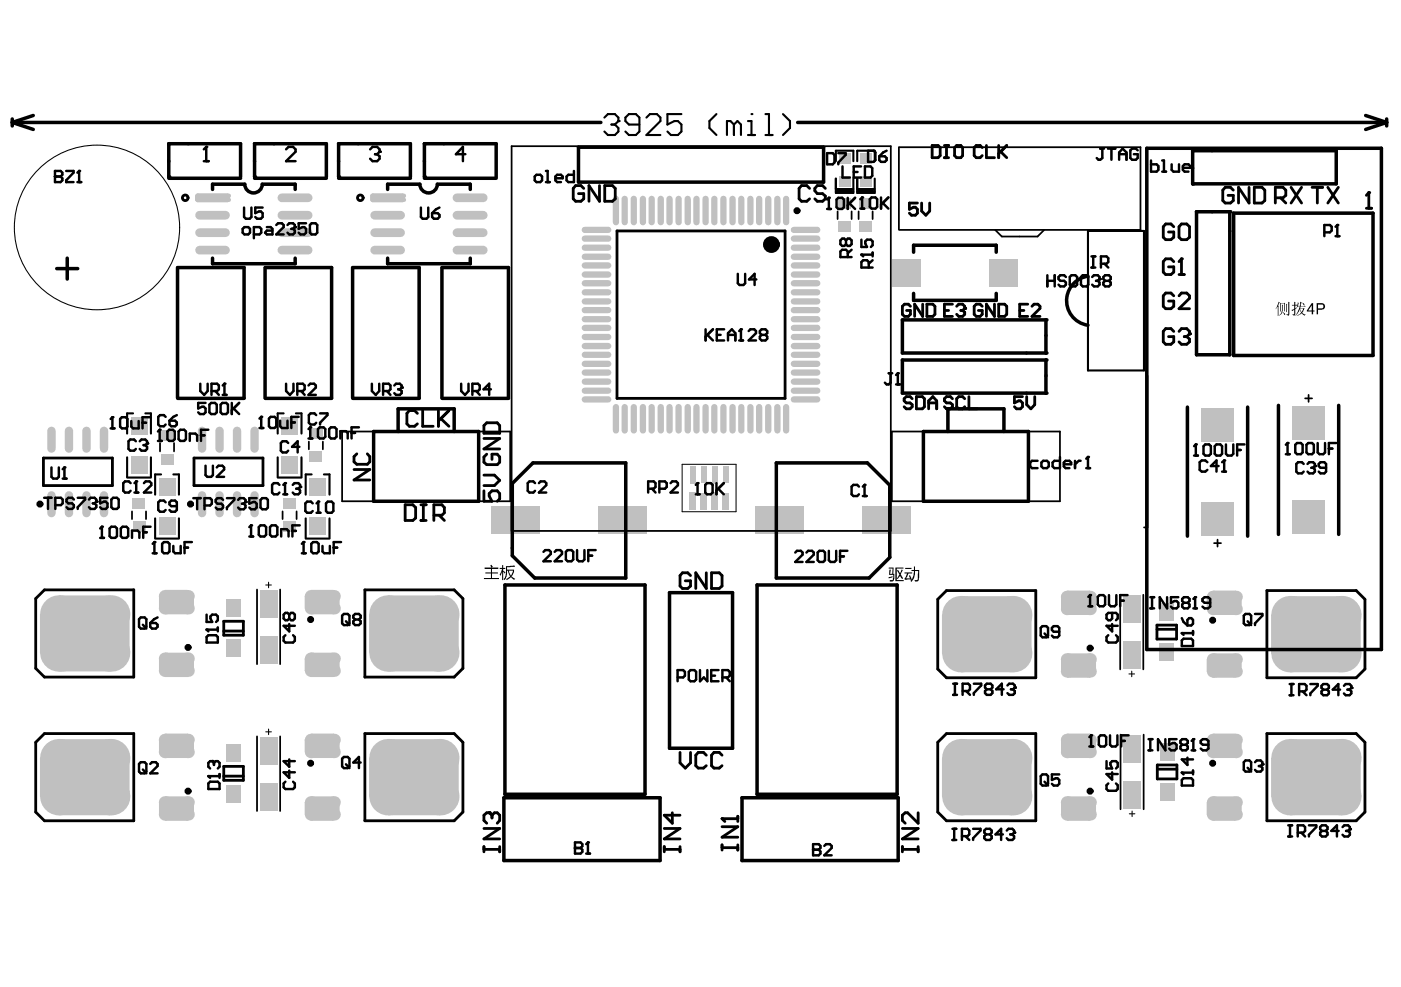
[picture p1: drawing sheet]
<svg xmlns="http://www.w3.org/2000/svg" width="287mm" height="202mm" viewBox="0 0 287 202" stroke-linecap="round" stroke-linejoin="round" font-family="sans-serif">
<g fill="#c0c0c0">
<path d="M141.1 100.9h1.3v3.5h-1.3z" fill-rule="evenodd"/>
<path d="M141.2 95.5h1.2v3.5h-1.2z" fill-rule="evenodd"/>
<path d="M147.9 100.9h1.3v3.5h-1.3z" fill-rule="evenodd"/>
<path d="M145.7 100.9h1.3v3.5h-1.3z" fill-rule="evenodd"/>
<path d="M145.7 95.5h1.3v3.5h-1.3z" fill-rule="evenodd"/>
<path d="M148 95.5h1.2v3.4h-1.2z" fill-rule="evenodd"/>
<path d="M237.5 152.2h2.9v3.5h-2.9z" fill-rule="evenodd"/>
<path d="M237.4 123.5h2.9v3.6h-2.9z" fill-rule="evenodd"/>
</g>
<path d="M10.5 88.2v3.7M14.1 88.2v3.7M21.3 88.2v3.7M44.9 88.2v3.7M48.5 88.2v3.7" fill="none" stroke="#c0c0c0" stroke-width="1.7"/>
<g fill="#c0c0c0">
<path d="M53.2 151h3.6v5.5h-3.6z" fill-rule="evenodd"/>
<path d="M53.2 160.4h3.6v5.6h-3.6z" fill-rule="evenodd"/>
<path d="M53.2 130.3h3.6v5.6h-3.6z" fill-rule="evenodd"/>
</g>
<g fill="none" stroke="#c0c0c0" stroke-width="1.3">
<path d="M126.1 40.7v4.8M129.8 40.7v4.8M131.6 40.7v4.8M135.3 40.7v4.8M137.1 40.7v4.8M140.8 40.7v4.8M142.6 40.7v4.8M146.2 40.7v4.8M148.1 40.7v4.8M151.8 40.7v4.8M153.6 40.7v4.8M157.3 40.7v4.8"/>
<path d="M159.1 40.7v4.8M126.1 83.4v4.8M129.8 83.4v4.8M131.6 83.4v4.8M135.3 83.4v4.8M137.1 83.4v4.8M140.8 83.4v4.8M142.6 83.4v4.8M146.2 83.4v4.8M148.1 83.4v4.8M151.8 83.4v4.8M153.6 83.4v4.8"/>
<path d="M157.3 83.4v4.8M159.1 83.4v4.8"/>
</g>
<g fill="#c0c0c0">
<path d="M237.5 160.5h2.9v3.5h-2.9z" fill-rule="evenodd"/>
<path d="M237.4 131.8h2.9v3.6h-2.9z" fill-rule="evenodd"/>
</g>
<path d="M10.5 101.4v3.7M14.1 101.4v3.7M21.3 101.4v3.7M44.9 101.4v3.7M48.5 101.4v3.7" fill="none" stroke="#c0c0c0" stroke-width="1.7"/>
<g fill="#c0c0c0">
<path d="M53.2 120.9h3.6v5.6h-3.6z" fill-rule="evenodd"/>
<path d="M46.4 152.5h2.8v3.5h-2.8z" fill-rule="evenodd"/>
<path d="M46.4 122.7h2.8v3.6h-2.8z" fill-rule="evenodd"/>
<path d="M32.5 106h3.4v3.6h-3.4z" fill-rule="evenodd"/>
<path d="M27.2 106.8h2.5v2.1h-2.5z" fill-rule="evenodd"/>
<path d="M27.2 102.1h2.5v2.1h-2.5z" fill-rule="evenodd"/>
</g>
<path d="M40.9 51.2h5.3M40.9 44.1h5.3" fill="none" stroke="#c0c0c0" stroke-width="1.8"/>
<g fill="#c0c0c0">
<path d="M40.4 39.6h6.3l.4 .5v.8l-.4 .5h-6.3l-.5-.5v-.8z" fill-rule="evenodd"/>
<path d="M63.3 106h3.4v3.6h-3.4z" fill-rule="evenodd"/>
<path d="M58 106.8h2.5v2.1h-2.5z" fill-rule="evenodd"/>
<path d="M58.1 102.1h2.5v2.1h-2.5z" fill-rule="evenodd"/>
</g>
<g fill="#c0c0c0">
<circle cx="46.7" cy="40.1" r=".43"/>
<circle cx="40.4" cy="40.1" r=".43"/>
<circle cx="40.4" cy="40.9" r=".43"/>
<circle cx="46.7" cy="40.9" r=".43"/>
</g>
<path d="M57.7 51.2h5.4M57.7 44.1h5.4M57.7 40.5h5.4M76.7 51.2h5.3M76.7 44.1h5.3" fill="none" stroke="#c0c0c0" stroke-width="1.8"/>
<path d="M76.2 39.6h6.3l.4 .5v.8l-.4 .5h-6.3l-.4-.5v-.8z" fill-rule="evenodd" fill="#c0c0c0"/>
<g fill="#c0c0c0">
<circle cx="82.5" cy="40.1" r=".43"/>
<circle cx="76.2" cy="40.1" r=".43"/>
<circle cx="76.2" cy="40.9" r=".43"/>
<circle cx="82.5" cy="40.9" r=".43"/>
</g>
<g fill="none" stroke="#c0c0c0" stroke-width="1.3">
<path d="M119.7 56.2h4.8M119.7 58h4.8M119.7 50.7h4.8M119.7 52.6h4.8M119.7 47.1h4.8M119.7 78.2h4.8M119.7 72.7h4.8M119.7 74.5h4.8M119.7 67.2h4.8M119.7 69h4.8M119.7 61.7h4.8M119.7 63.5h4.8"/>
<path d="M119.7 80h4.8"/>
</g>
<g fill="#c0c0c0">
<path d="M143.4 100.9h1.3v3.5h-1.3z" fill-rule="evenodd"/>
<path d="M143.4 95.5h1.3v3.4h-1.3z" fill-rule="evenodd"/>
<path d="M171.6 45.4h2.5v2.1h-2.5z" fill-rule="evenodd"/>
<path d="M175.9 45.4h2.5v2.1h-2.5z" fill-rule="evenodd"/>
<path d="M171.7 31.4h2.4v2.2h-2.4z" fill-rule="evenodd"/>
<path d="M176.1 31.4h2.4v2.2h-2.4z" fill-rule="evenodd"/>
</g>
<path d="M17.7 88.2v3.7" fill="none" stroke="#c0c0c0" stroke-width="1.7"/>
<g fill="#c0c0c0">
<path d="M32.5 164.3l1.3-1.2h4.7l1.2 1.2v2.5l-1.2 1.3h-4.7l-1.3-1.3z" fill-rule="evenodd"/>
<path d="M32.5 151.5l1.3-1.3h4.6l1.3 1.3v2.5l-1.3 1.2h-4.6l-1.3-1.2z" fill-rule="evenodd"/>
<path d="M46.4 160.7h2.8v3.6h-2.8z" fill-rule="evenodd"/>
<path d="M32.5 134.9l1.3-1.2h4.7l1.2 1.2v2.5l-1.2 1.3h-4.7l-1.3-1.3z" fill-rule="evenodd"/>
<path d="M46.4 131h2.8v3.6h-2.8z" fill-rule="evenodd"/>
<path d="M32.5 97.9h3.4v3.5h-3.4z" fill-rule="evenodd"/>
</g>
<g fill="#c0c0c0">
<circle cx="38.4" cy="166.8" r="1.25"/>
<circle cx="38.4" cy="164.3" r="1.25"/>
<circle cx="33.8" cy="164.3" r="1.25"/>
<circle cx="33.8" cy="166.8" r="1.25"/>
<circle cx="38.4" cy="154" r="1.25"/>
<circle cx="38.4" cy="151.5" r="1.25"/>
<circle cx="33.8" cy="151.5" r="1.25"/>
<circle cx="33.8" cy="154" r="1.25"/>
<circle cx="38.4" cy="137.4" r="1.25"/>
<circle cx="38.4" cy="134.9" r="1.25"/>
<circle cx="33.8" cy="134.9" r="1.25"/>
<circle cx="33.8" cy="137.4" r="1.25"/>
</g>
<path d="M41.4 88.2v3.7" fill="none" stroke="#c0c0c0" stroke-width="1.7"/>
<g fill="#c0c0c0">
<path d="M32.9 88.1h2.5v2.1h-2.5z" fill-rule="evenodd"/>
<path d="M33 92.9h2.5v2.2h-2.5z" fill-rule="evenodd"/>
</g>
<path d="M40.9 47.7h5.3" fill="none" stroke="#c0c0c0" stroke-width="1.8"/>
<g fill="#c0c0c0">
<path d="M62.4 151.5l1.3-1.3h4.6l1.2 1.3v2.5l-1.2 1.2h-4.6l-1.3-1.2z" fill-rule="evenodd"/>
<path d="M62.4 164.3l1.2-1.2h4.6l1.3 1.2v2.5l-1.3 1.3h-4.6l-1.2-1.3z" fill-rule="evenodd"/>
<path d="M62.4 134.9l1.2-1.2h4.6l1.3 1.2v2.5l-1.3 1.3h-4.6l-1.2-1.3z" fill-rule="evenodd"/>
<path d="M63.4 92.5h2.5v2.2h-2.5z" fill-rule="evenodd"/>
<path d="M63.4 87.8h2.6v2.1h-2.6z" fill-rule="evenodd"/>
<path d="M63.3 97.9h3.4v3.5h-3.4z" fill-rule="evenodd"/>
<path d="M57.6 85.4h3.4v3.5h-3.4z" fill-rule="evenodd"/>
<path d="M57.6 93.5h3.4v3.6h-3.4z" fill-rule="evenodd"/>
</g>
<g fill="#c0c0c0">
<circle cx="63.7" cy="151.5" r="1.25"/>
<circle cx="63.7" cy="154" r="1.25"/>
<circle cx="68.3" cy="154" r="1.25"/>
<circle cx="68.3" cy="151.5" r="1.25"/>
<circle cx="63.7" cy="164.3" r="1.25"/>
<circle cx="63.7" cy="166.8" r="1.25"/>
<circle cx="68.3" cy="166.8" r="1.25"/>
<circle cx="68.3" cy="164.3" r="1.25"/>
<circle cx="63.7" cy="134.9" r="1.25"/>
<circle cx="63.7" cy="137.4" r="1.25"/>
<circle cx="68.3" cy="137.4" r="1.25"/>
<circle cx="68.3" cy="134.9" r="1.25"/>
</g>
<path d="M52.1 88.2v3.7" fill="none" stroke="#c0c0c0" stroke-width="1.7"/>
<path d="M57.7 47.7h5.4" fill="none" stroke="#c0c0c0" stroke-width="1.8"/>
<path d="M75.6 155.2l3.9-3.8h10.5l3.9 3.8v7.9l-3.9 3.9h-10.5l-3.9-3.9z" fill-rule="evenodd" fill="#c0c0c0"/>
<g fill="#c0c0c0">
<circle cx="79.5" cy="155.2" r="3.9"/>
<circle cx="79.5" cy="163.1" r="3.9"/>
<circle cx="90" cy="163.1" r="3.9"/>
<circle cx="90" cy="155.2" r="3.9"/>
</g>
<path d="M76.7 47.7h5.3" fill="none" stroke="#c0c0c0" stroke-width="1.8"/>
<g fill="#c0c0c0">
<path d="M100.6 103.8h9.9v5.6h-9.9z" fill-rule="evenodd"/>
<path d="M122.4 103.8h9.9v5.6h-9.9z" fill-rule="evenodd"/>
</g>
<g fill="none" stroke="#c0c0c0" stroke-width="1.3">
<path d="M119.7 59.9h4.8M119.7 48.9h4.8M119.7 54.4h4.8M127.9 40.7v4.8M133.4 40.7v4.8M138.9 40.7v4.8M144.4 40.7v4.8M150 40.7v4.8M155.4 40.7v4.8M160.9 40.7v4.8M119.7 65.4h4.8M119.7 70.9h4.8"/>
<path d="M119.7 76.3h4.8M119.7 81.8h4.8M127.9 83.4v4.8M133.4 83.4v4.8M138.9 83.4v4.8M144.4 83.4v4.8M150 83.4v4.8M155.4 83.4v4.8M160.9 83.4v4.8"/>
</g>
<g fill="#c0c0c0">
<path d="M176.6 103.8h9.9v5.6h-9.9z" fill-rule="evenodd"/>
<path d="M171.7 40.7h2.5v2.1h-2.5z" fill-rule="evenodd"/>
<path d="M176 40.7h2.5v2.1h-2.5z" fill-rule="evenodd"/>
<path d="M171.7 36h2.4v2.2h-2.4z" fill-rule="evenodd"/>
<path d="M176.1 36h2.4v2.2h-2.4z" fill-rule="evenodd"/>
<path d="M217.2 164.3l1.3-1.2h4.7l1.2 1.2v2.5l-1.2 1.3h-4.7l-1.3-1.3z" fill-rule="evenodd"/>
<path d="M217.2 151.5l1.2-1.3h4.7l1.3 1.3v2.5l-1.3 1.2h-4.7l-1.2-1.2z" fill-rule="evenodd"/>
<path d="M217.2 135l1.3-1.2h4.7l1.2 1.2v2.5l-1.2 1.3h-4.7l-1.3-1.3z" fill-rule="evenodd"/>
<path d="M247 164.3l1.2-1.2h4.7l1.3 1.2v2.5l-1.3 1.3h-4.7l-1.2-1.3z" fill-rule="evenodd"/>
<path d="M247 151.5l1.3-1.3h4.7l1.2 1.3v2.5l-1.2 1.2h-4.7l-1.3-1.2z" fill-rule="evenodd"/>
<path d="M247 135l1.2-1.2h4.7l1.3 1.2v2.5l-1.3 1.3h-4.7l-1.2-1.3z" fill-rule="evenodd"/>
<path d="M245.9 102.8h6.7v6.9h-6.7z" fill-rule="evenodd"/>
<path d="M245.9 83.5h6.7v6.9h-6.7z" fill-rule="evenodd"/>
<path d="M260.2 155.2l4-3.8h10.4l4 3.8v7.9l-4 3.9h-10.4l-4-3.9z" fill-rule="evenodd"/>
<path d="M264.5 83.2h6.8v6.8h-6.8z" fill-rule="evenodd"/>
</g>
<g fill="#c0c0c0">
<circle cx="223.1" cy="166.8" r="1.25"/>
<circle cx="223.1" cy="164.3" r="1.25"/>
<circle cx="218.4" cy="164.3" r="1.25"/>
<circle cx="218.4" cy="166.8" r="1.25"/>
<circle cx="223.1" cy="154" r="1.25"/>
<circle cx="223.1" cy="151.5" r="1.25"/>
<circle cx="218.4" cy="151.5" r="1.25"/>
<circle cx="218.4" cy="154" r="1.25"/>
<circle cx="223.1" cy="137.5" r="1.25"/>
<circle cx="223.1" cy="135" r="1.25"/>
<circle cx="218.4" cy="135" r="1.25"/>
<circle cx="218.4" cy="137.5" r="1.25"/>
<circle cx="248.3" cy="164.3" r="1.25"/>
<circle cx="248.3" cy="166.8" r="1.25"/>
<circle cx="253" cy="166.8" r="1.25"/>
<circle cx="253" cy="164.3" r="1.25"/>
<circle cx="248.3" cy="151.5" r="1.25"/>
<circle cx="248.3" cy="154" r="1.25"/>
<circle cx="253" cy="154" r="1.25"/>
<circle cx="253" cy="151.5" r="1.25"/>
<circle cx="248.3" cy="135" r="1.25"/>
<circle cx="248.3" cy="137.5" r="1.25"/>
<circle cx="253" cy="137.5" r="1.25"/>
<circle cx="253" cy="135" r="1.25"/>
<circle cx="264.2" cy="155.2" r="3.9"/>
<circle cx="264.2" cy="163.1" r="3.9"/>
<circle cx="274.6" cy="163.1" r="3.9"/>
<circle cx="274.6" cy="155.2" r="3.9"/>
</g>
<path d="M17.7 101.4v3.7" fill="none" stroke="#c0c0c0" stroke-width="1.7"/>
<path d="M32.5 122l1.3-1.2h4.6l1.3 1.2v2.5l-1.3 1.3h-4.6l-1.3-1.3z" fill-rule="evenodd" fill="#c0c0c0"/>
<g fill="#c0c0c0">
<circle cx="38.4" cy="124.6" r="1.25"/>
<circle cx="38.4" cy="122.1" r="1.25"/>
<circle cx="33.8" cy="122.1" r="1.25"/>
<circle cx="33.8" cy="124.6" r="1.25"/>
</g>
<path d="M41.4 101.4v3.7" fill="none" stroke="#c0c0c0" stroke-width="1.7"/>
<path d="M62.4 122l1.3-1.2h4.6l1.2 1.2v2.5l-1.2 1.3h-4.6l-1.3-1.3z" fill-rule="evenodd" fill="#c0c0c0"/>
<g fill="#c0c0c0">
<circle cx="63.7" cy="122.1" r="1.25"/>
<circle cx="63.7" cy="124.6" r="1.25"/>
<circle cx="68.3" cy="124.6" r="1.25"/>
<circle cx="68.3" cy="122.1" r="1.25"/>
</g>
<path d="M52.1 101.4v3.7" fill="none" stroke="#c0c0c0" stroke-width="1.7"/>
<g fill="#c0c0c0">
<path d="M75.6 125.8l3.9-3.8h10.5l3.9 3.8v7.9l-3.9 3.8h-10.5l-3.9-3.8z" fill-rule="evenodd"/>
<path d="M202.5 53h5.7v5.7h-5.7z" fill-rule="evenodd"/>
<path d="M217.2 122.2l1.2-1.2h4.7l1.3 1.2v2.5l-1.3 1.3h-4.7l-1.2-1.3z" fill-rule="evenodd"/>
<path d="M247 122.2l1.3-1.2h4.7l1.2 1.2v2.5l-1.2 1.3h-4.7l-1.3-1.3z" fill-rule="evenodd"/>
<path d="M260.2 126l4-3.9h10.4l4 3.9v7.8l-4 3.9h-10.4l-4-3.9z" fill-rule="evenodd"/>
<path d="M264.5 102.4h6.8v6.9h-6.8z" fill-rule="evenodd"/>
</g>
<g fill="#c0c0c0">
<circle cx="79.5" cy="125.8" r="3.9"/>
<circle cx="79.5" cy="133.7" r="3.9"/>
<circle cx="90" cy="133.7" r="3.9"/>
<circle cx="90" cy="125.8" r="3.9"/>
<circle cx="223.1" cy="124.7" r="1.25"/>
<circle cx="223.1" cy="122.2" r="1.25"/>
<circle cx="218.4" cy="122.2" r="1.25"/>
<circle cx="218.4" cy="124.7" r="1.25"/>
<circle cx="248.3" cy="122.2" r="1.25"/>
<circle cx="248.3" cy="124.7" r="1.25"/>
<circle cx="253" cy="124.7" r="1.25"/>
<circle cx="253" cy="122.2" r="1.25"/>
<circle cx="264.2" cy="126" r="3.9"/>
<circle cx="264.2" cy="133.8" r="3.9"/>
<circle cx="274.6" cy="133.8" r="3.9"/>
<circle cx="274.6" cy="126" r="3.9"/>
</g>
<path d="M93.5 51.2h5.4M93.5 44.1h5.4M93.5 40.5h5.4" fill="none" stroke="#c0c0c0" stroke-width="1.8"/>
<g fill="none" stroke="#c0c0c0" stroke-width="1.3">
<path d="M162.5 58h4.8M162.5 56.2h4.8M162.5 52.6h4.8M162.5 50.7h4.8M162.5 47.1h4.8M162.5 78.2h4.8M162.5 74.5h4.8M162.5 72.7h4.8M162.5 69h4.8M162.5 67.2h4.8M162.5 63.5h4.8M162.5 61.7h4.8"/>
<path d="M162.5 80h4.8"/>
</g>
<g fill="#c0c0c0">
<path d="M8.2 155.2l3.9-3.8h10.5l3.9 3.8v7.9l-3.9 3.9h-10.5l-3.9-3.9z" fill-rule="evenodd"/>
<path d="M26.7 85.4h3.5v3.5h-3.5z" fill-rule="evenodd"/>
<path d="M26.7 93.5h3.5v3.6h-3.5z" fill-rule="evenodd"/>
</g>
<g fill="#c0c0c0">
<circle cx="22.6" cy="163.1" r="3.9"/>
<circle cx="22.6" cy="155.2" r="3.9"/>
<circle cx="12.1" cy="155.2" r="3.9"/>
<circle cx="12.1" cy="163.1" r="3.9"/>
</g>
<path d="M93.5 47.7h5.4" fill="none" stroke="#c0c0c0" stroke-width="1.8"/>
<g fill="#c0c0c0">
<path d="M230 160h3.6v5.6h-3.6z" fill-rule="evenodd"/>
<path d="M230 150.6h3.6v5.6h-3.6z" fill-rule="evenodd"/>
<path d="M192.8 155.2l4-3.8h10.4l4 3.8v7.9l-4 3.9h-10.4l-4-3.9z" fill-rule="evenodd"/>
<path d="M229.9 131.4h3.6v5.6h-3.6z" fill-rule="evenodd"/>
<path d="M154.7 103.8h9.9v5.6h-9.9z" fill-rule="evenodd"/>
</g>
<g fill="#c0c0c0">
<circle cx="207.2" cy="163.1" r="3.9"/>
<circle cx="207.2" cy="155.2" r="3.9"/>
<circle cx="196.8" cy="155.2" r="3.9"/>
<circle cx="196.8" cy="163.1" r="3.9"/>
</g>
<path d="M162.5 59.9h4.8M162.5 54.4h4.8M162.5 48.9h4.8M162.5 76.3h4.8M162.5 70.9h4.8M162.5 65.4h4.8M162.5 81.8h4.8" fill="none" stroke="#c0c0c0" stroke-width="1.3"/>
<g fill="#c0c0c0">
<path d="M8.2 125.8l3.9-3.8h10.5l3.9 3.8v7.9l-3.9 3.8h-10.5l-3.9-3.8z" fill-rule="evenodd"/>
<path d="M229.9 122h3.6v5.5h-3.6z" fill-rule="evenodd"/>
<path d="M192.8 126l4-3.9h10.4l4 3.9v7.8l-4 3.9h-10.4l-4-3.9z" fill-rule="evenodd"/>
<path d="M182.7 53h5.8v5.7h-5.8z" fill-rule="evenodd"/>
</g>
<g fill="#c0c0c0">
<circle cx="22.6" cy="133.7" r="3.9"/>
<circle cx="22.6" cy="125.8" r="3.9"/>
<circle cx="12.1" cy="125.8" r="3.9"/>
<circle cx="12.1" cy="133.7" r="3.9"/>
<circle cx="207.2" cy="133.8" r="3.9"/>
<circle cx="207.2" cy="126" r="3.9"/>
<circle cx="196.8" cy="126" r="3.9"/>
<circle cx="196.8" cy="133.8" r="3.9"/>
</g>
<g fill="none" stroke="#000" stroke-width=".57">
<path d="M119.5 38.6l-.6-.6h-1l-.6 .6v2.1l.6 .5h1l.6-.5v-1h-1.1M122.7 38v3.2l-2.1-3.2v3.2M123.8 38h1.6l.6 .6v2.1l-.6 .5h-1.6zM165.7 38.6l-.5-.6h-1.1l-.5 .6v2.1l.5 .5h1.1l.5-.5M169 38.6l-.6-.6h-1.1l-.5 .6v.5l.5 .6h1.1l.6 .5v.5l-.6 .5h-1.1l-.5-.5M190.8 29.8h1.2l.5 .4v1.7l-.5 .4h-1.2zM193.3 32.3h.9M193.3 29.8h.9M193.8 29.8v2.5M195.4 30.2l.4-.4h.9l.4 .4v1.7l-.4 .4h-.9l-.4-.4zM201.1 30.2l-.5-.4h-.7l-.5 .4v1.7l.5 .4h.7l.5-.4M201.9 29.8v2.5h1.7"/>
<path d="M204.4 29.8v2.5M204.4 31.4l1.7-1.6-1.2 1.3 1.2 1.2M252.5 38.9l-.6-.5h-1.1l-.5 .5v2.2l.5 .5h1.1l.6-.5v-1.1h-1.1M255.7 38.4v3.2l-2.1-3.2v3.2M256.8 38.4h1.6l.5 .5v2.2l-.5 .5h-1.6zM264.3 38.4l2.2 3.2M266.5 38.4l-2.2 3.2M268.6 38.4h2.2M269.7 38.4v3.2M271.8 38.4l2.2 3.2M274 38.4l-2.2 3.2M126.3 47.3h34.4v34.3h-34.4z"/>
<path d="M187.8 41.6h-1.6v1.3l.8-.5h.4l.4 .5v.8l-.4 .4h-.8l-.4-.4M188.7 41.6v1.6l.8 .9 .8-.9v-1.6M240.3 46.4l-.6-.5h-1.1l-.5 .5v2.2l.5 .5h1.1l.6-.5v-1.1h-1.1M240.3 53.6l-.6-.6h-1.1l-.5 .6v2.1l.5 .5h1.1l.6-.5v-1h-1.1M241.4 56.2h1M241.4 53.6l.5-.6v3.2M241.9 45.9h1l.6 .5v2.2l-.6 .5h-1l-.5-.5v-2.2zM261.1 40.5h1.6l.5-.5v-1.1l-.5-.5h-1.6v3.2M262.2 40.5l1 1.1M279.7 42.7h1.1M279.7 40l.5-.6v3.3M186.4 62.7l-.4-.4h-.8l-.5 .4v1.7l.5 .4h.8l.4-.4v-.8h-.8"/>
<path d="M188.9 62.3v2.5l-1.7-2.5v2.5M189.8 62.3h1.2l.4 .4v1.7l-.4 .4h-1.2zM193.3 63.6h.9M195 62.3h-1.7v2.5h1.7M195.8 62.7l.5-.4h.8l.4 .4v.5l-.4 .4M196.7 63.6h.4M197.1 63.6l.4 .3v.5l-.4 .4h-.8l-.5-.4M201.1 62.7l-.5-.4h-.7l-.5 .4v1.7l.5 .4h.7l.5-.4v-.8h-.8M203.6 62.3v2.5l-1.7-2.5v2.5M204.4 62.3h1.3l.4 .4v1.7l-.4 .4h-1.3zM208.7 63.6h.9M210.4 62.3h-1.7v2.5h1.7"/>
<path d="M211.3 62.7l.4-.4h.8l.4 .4v.5l-1.6 1.6h1.6M240.3 60.6l-.6-.6h-1.1l-.5 .6v2.1l.5 .5h1.1l.6-.5v-1h-1.1M240.3 67.9l-.6-.6h-1.1l-.5 .6v2.1l.5 .5h1.1l.6-.5v-1.1h-1.1M241.4 60.6l.5-.6h1l.6 .6v.5l-2.1 2.1h2.1M241.4 67.9l.5-.6h1l.6 .6v.5l-.6 .5M242.4 68.9h.5M242.9 68.9l.6 .5v.6l-.6 .5h-1l-.5-.5M8.9 93.8h14.1v5.6h-14.1zM39.7 93.8h14.1v5.6h-14.1zM72.5 96.2h3.2l-3.2 2.1h3.2M73 92.9l-.5 .6v1.1l.5 .5h2.2l.5-.5v-1.1l-.5-.6M85.4 84.7l-.5-.6h-1.1l-.5 .6v2.1l.5 .5h1.1l.5-.5"/>
<path d="M86.5 84.1v3.2h2.2M89.7 84.1v3.2M90.3 85.7l1.6 1.6M91.9 84.1l-2.2 2.1M99.1 97.3h2.1l1.1 1.1-1.1 1h-2.1M99.1 87.2l.5-.6h2.2l.5 .6v1.5h-3.2zM99.1 89.8h3.2l-3.2 2.1h3.2M99.6 93l-.5 .6v1.1l.5 .5h2.2l.5-.5v-1.1l-.5-.6h-1.1v1.1M186.7 81.7l-.4-.5h-.8l-.4 .5v.4l.4 .4h.8l.4 .4v.4l-.4 .4h-.8l-.4-.4M187.6 81.2h1.2l.4 .5v1.6l-.4 .4h-1.2zM190.1 82.5h1.7M190.1 83.7v-1.6l.9-.9 .8 .9v1.6"/>
<path d="M195 81.7l-.4-.5h-.8l-.5 .5v.4l.5 .4h.8l.4 .4v.4l-.4 .4h-.8l-.5-.4M197.5 81.7l-.4-.5h-.8l-.5 .5v1.6l.5 .4h.8l.4-.4M198.4 81.2v2.5h1.6M209.3 81.2h-1.6v1.3l.8-.4h.4l.4 .4v.8l-.4 .4h-.8l-.4-.4M210.2 81.2v1.7l.8 .8 .8-.8v-1.7M82.9 103.4h1.6l.6 .5v2.2l-.6 .5h-1.6zM86.2 106.6h1M86.2 103.4h1M86.7 103.4v3.2M88.8 105.5h1.7l.5-.5v-1.1l-.5-.5h-1.7v3.2M89.9 105.5l1.1 1.1M99.1 100.5v2.2h1.6l-.6-1.1v-.5l.6-.6h1.1l.5 .6v1.1l-.5 .5"/>
<path d="M141.4 117.9l-.6-.6h-1.1l-.5 .6v2.1l.5 .5h1.1l.6-.5v-1h-1.1M144.6 117.3v3.2l-2.2-3.2v3.2M145.7 117.3h1.5l.6 .6v2.1l-.6 .5h-1.5zM7.3 122.6l1.8-1.8h18.3v17.9h-18.3l-1.8-1.8zM45.8 127.2h4v2.9h-4zM45.8 129.2h4M74.7 120.8h18.3l1.8 1.8v14.3l-1.8 1.8h-18.3zM192 122.7l1.8-1.7h18.2v17.8h-18.2l-1.8-1.8zM236.8 128h4.1v2.9h-4.1zM236.8 128.9h4.1M259.4 121h18.2l1.8 1.7v14.3l-1.8 1.8h-18.2zM7.3 152l1.8-1.8h18.3v17.9h-18.3l-1.8-1.8z"/>
<path d="M45.8 157h4v2.8h-4zM45.8 159h4M74.7 150.2h18.3l1.8 1.8v14.3l-1.8 1.8h-18.3zM139.2 154.1v2.1l1.1 1.1 1.1-1.1v-2.1M144.6 154.7l-.6-.6h-1.1l-.5 .6v2.1l.5 .5h1.1l.6-.5M147.8 154.7l-.6-.6h-1l-.5 .6v2.1l.5 .5h1l.6-.5M192 152l1.8-1.8h18.2v17.9h-18.2l-1.8-1.8zM236.9 156.7h4v2.8h-4zM236.9 157.5h4M259.4 150.2h18.2l1.8 1.8v14.3l-1.8 1.8h-18.2zM99.1 173.4v1.1M99.1 174h3.2"/>
<path d="M99.1 169.7h3.2l-3.2 2.1h3.2M100.7 167l-.6-.5h-.5l-.5 .5v1l.5 .6M100.7 167l.5-.5h.6l.5 .5v1l-.5 .6M100.7 167v.5M102.3 173.4v1.1M136 174h3.2M136 169.7h3.2l-3.2 2.1h3.2M136 173.4v1.1M137.6 166.5v2.1l-1.6-1.6h3.2M139.2 173.4v1.1M147.8 173v1.1M147.8 173.6h3.2"/>
<path d="M147.8 169.3h3.2l-3.2 2.2h3.2M151 167.2v1M151 173v1.1M151 167.7h-3.2l.6 .5M184.7 174h3.3M184.7 169.7h3.3l-3.3 2.1h3.3M184.7 173.4v1.1M188 166.5v2.1l-2.2-2.1h-.5l-.6 .5v1l.6 .6M188 173.4v1.1"/>
<circle cx="37.9" cy="40.5" r=".57"/>
<circle cx="73.8" cy="40.5" r=".57"/>
</g>
<g fill="none" stroke="#000" stroke-width=".43">
<path d="M123.7 24.1l.7-.7h1.5l.7 .7v.7l-.7 .7M125.2 25.5h.7M125.9 25.5l.7 .7v.7l-.7 .8h-1.5l-.7-.8M130.9 25.5h-2.2l-.7-.7v-.7l.7-.7h1.5l.7 .7v2.8l-.7 .8h-1.5l-.7-.8M132.3 24.1l.7-.7h1.5l.7 .7v.7l-2.9 2.9h2.9M139.5 23.4h-2.9v2.1l1.5-.7h.7l.7 .7v1.4l-.7 .8h-1.5l-.7-.8M146.7 23.4l-1.5 1.4v1.4l1.5 1.5M150.3 25.5l-.8-.7h-.7v2.9M150.3 25.5v2.2M150.3 25.5l.7-.7 .7 .7v2.2M153.1 27.7h1.5M153.1 24.8h.7v2.9"/>
<path d="M156.7 23.4h.7v4.3M156.7 27.7h1.4M160.3 23.4l1.4 1.4v1.4l-1.4 1.5M171.1 33v-2.1h3.6v2.1M171.1 36.6v2.9h3.6v-2.9M171.1 39.2h3.6M171.1 38.7h3.6M175.5 33v-2.1h3.6v2.1M175.5 36.6v2.9h3.6v-2.9M175.5 39.2h3.6M175.5 38.7h3.6M222.7 47.3h11.5v28.6h-11.5z"/>
<path d="M26 93.7v4M26 97.8h4.9M27.2 84.7h-1.2v4.1M29.7 84.7h1.2v4.1M30.9 93.7v4M33 97.2h-1.2v4.1M35.5 97.2h1.1v4.1M56.8 93.7v4M56.8 97.8h4.9M58.1 84.7h-1.3v4.1M60.6 84.7h1.1v4.1M61.7 93.7v4"/>
<path d="M63.8 97.2h-1.2v4.1M66.3 97.2h1.2v4.1M31.8 106.2v4M31.8 110.3h4.8M36.6 106.2v4M62.6 106.2v4M62.6 110.3h4.9M67.5 106.2v4"/>
</g>
<g fill="none" stroke="#000" stroke-width=".36">
<path d="M184 30.2v16.8M184.1 30.2h49.4v16.9h-49.4M171.5 43.3v1.6M174.3 43.3v1.6M175.8 43.3v1.6M178.6 43.3v1.6M203.7 47.1l1.4 1.3h7.3l1.4-1.3M234.9 76.9v31.1h-.7M32.8 90.7v1.7M35.6 90.7v1.7M63.2 90.4v1.6M66.1 90.4v1.6"/>
<path d="M76.5 88.4h-6.5v14.3h6.5M98 88.4h6.4v14.3h-6.4M189 88.4h-6.4v14.3h6.4M210.5 88.4h6.5v14.3h-6.5M267.2 81.6h1.4M267.9 80.9v1.4M27 104.7v1.6M29.9 104.7v1.6M57.8 104.7v1.6M60.7 104.7v1.6M104.7 108.7v-78.8h77.7v78.8M104.7 108.7h77.7"/>
<path d="M248.5 111.2h1.5M249.2 110.5v1.5M52.6 120.7v15.3M57.3 120.7v15.3M229.3 121.8v15.3M234.1 121.8v15.3M52.6 150.8v15.3M57.3 150.8v15.3M229.4 150.5v15.2M234.1 150.5v15.2"/>
</g>
<g fill="none" stroke="#000" stroke-width=".72">
<path d="M2.5 24.4v1.4M2.5 25.1l4.3 1.4M2.5 25.1h120.5M6.8 23.7l-4.3 1.4M34.6 36.5h14.6M38.5 29.4h-3.9v6.8M38.6 29.4h10.6v6.8M43.5 38.8v-1.1h6.6a1.79 1.79 0 0 0 1.8 1.8 1.79 1.79 0 0 0 1.8-1.8h6.7v1.1M52.1 36.5h14.7M56.1 29.4h-4v6.8M56.1 29.4h10.7v6.8M69.3 36.5h14.7"/>
<path d="M73.3 29.4h-4v6.8M73.3 29.4h10.7v6.8M79.4 38.8v-1.1h6.6a1.79 1.79 0 0 0 1.7 1.8 1.79 1.79 0 0 0 1.8-1.8h6.8v1.1M86.9 36.5h14.7M90.8 29.4h-3.9v6.8M90.9 29.4h10.7v6.8M118.4 30.2h50.2v7.1h-50.2zM163.3 25.1h120.6M171.5 38.9h2.6M175.8 38.9h2.7M234.8 30.4h48v102.6h-48zM248.1 30.9h-3.9v6.8h29.4v-6.8h-25.4"/>
<path d="M279.6 23.7l4.3 1.4M283.9 24.4v1.4M283.9 25.1l-4.3 1.4M11.6 55h4.3M13.8 52.9v4.3M36.3 54.8v26.7M36.4 54.8h13.6v26.7M43.5 52.9v1.1h16.9v-1.1M54.3 54.8v26.7M54.3 54.8h13.6v26.7M72.2 54.8v26.7M72.3 54.8h13.5v26.7"/>
<path d="M79.4 52.9v1.1h16.9v-1.1M90.5 54.8v26.7M90.5 54.8h13.6v26.7M187 51.7v-1.5h16.9v1.5M222.7 56.6a5.1 5.1 0 0 0-4.3 5 5.1 5.1 0 0 0 4.3 5M251.8 47.3v-3.9h-6.9v29.3h6.9v-25.3M252.5 43.7h28.6v29.1h-28.6zM187 60.1v1.4h16.9v-1.4M210.1 72.3h-25.4v-6.8h29.4v6.8h-3.9M36.4 81.6h13.6M54.3 81.6h13.6M72.3 81.6h13.5"/>
<path d="M76.5 88.4h21.5v14.3h-21.5zM81.5 88.4v-4.7h11.5v4.7M90.5 81.6h13.6M104.9 99l4.2-4.2h19v23.6h-18.6l-4.6-4.6zM158.9 94.8h18.7l4.6 4.6v14.8l-4.3 4.2h-19zM189 88.4h21.5v14.3h-21.5zM194.1 88.4v-4.7h11.4v4.7M210.1 80.5h-25.4v-6.8h29.4v6.8h-3.9M243.1 83.4v26.4M255.4 83.4v26.4M261.7 83v26.5M274.1 83v26.5"/>
<path d="M103.4 119.8h28.6v42.9h-28.6zM155 119.8h28.7v42.9h-28.7zM137.1 121.4h12.9v31.8h-12.9zM103.2 163.4h31.9v12.8h-31.9zM151.9 163.4h32v12.8h-32z"/>
<circle cx="163.2" cy="43.2" r=".36"/>
<circle cx="8.2" cy="103.2" r=".36"/>
<circle cx="39" cy="103.2" r=".36"/>
<circle cx="38.5" cy="132.6" r=".36"/>
<circle cx="63.6" cy="126.9" r=".36"/>
<circle cx="223.2" cy="132.7" r=".36"/>
<circle cx="248.2" cy="127" r=".36"/>
<circle cx="63.6" cy="156.3" r=".36"/>
<circle cx="248.2" cy="156.3" r=".36"/>
<circle cx="38.5" cy="162" r=".36"/>
<circle cx="223.2" cy="162" r=".36"/>
</g>
<g fill="#000">
<path d="M261.7 61.9h.3l-.3 .8h.1l-.1 1.9-.1 .1v-2l-.5 .5zM262.1 62h.8l.2 .2-.1 1.5-.1 .1v-1.6h-.7v1.5l-.1 .2zM262.4 62.4l.3 .1-.1 .9a1.13 1.13 0 0 1-.8 1.3v-.1a1.84 1.84 0 0 0 .6-2zM262.6 63.9l.5 .3v.3h-.2zM263.3 62.2l.2 .1-.1 1.6h-.1zM263.7 61.8l.3 .1-.1 2.5a.18 .18 0 0 1-.2 .3 .18 .18 0 0 1-.2-.2l-.2-.1h.4z"/>
<path d="M266.6 61.9l.4 .3v.3l-.2-.1zM265.7 61.9l.3 .2-.2 .1-.1 .5h.4l.1-.9 .3 .1-.1 .1-.2 .7h.8l.1-.1 .2 .2h-1.1v.4l.7-.1 .2 .1-.3 .4a.51 .51 0 0 0-.1 .6 .51 .51 0 0 0 .6 .2l-.2 .3-.3-.3a.38 .38 0 0 0-.6 0l-.7 .3 .5-.3a.55 .55 0 0 0 .2-.9l-.1-.2-.6 1.1-.3 .3 .9-1.9-.4 .1-.2-.2zM266.2 63.2l.3 .7 .3-.7zM264.9 61.8l.3 .1v.5h.2l.2 .2h-.4v.6l.4-.2-.4 .3v1.1a.29 .29 0 0 1-.3 .3 .29 .29 0 0 1-.3-.3h.3v-1l-.3 .3-.2-.2 .5-.3v-.6h-.4l-.1-.2h.5z"/>
<path d="M268.5 62.1h.3v1.5h.3v.2h-.3v.6h-.3v-.6h-1v-.2zM268.5 62.5l-.7 1.1h.7z"/>
<path d="M269.5 62.1h.9a.7 .7 0 0 1 .9 .7 .7 .7 0 0 1-.9 .6h-.6v1h-.3zM269.8 62.4v.8h.6a.42 .42 0 0 0 .6-.4 .42 .42 0 0 0-.6-.4z"/>
<path d="M99.2 116.2h2.8v.3h-1.3v.7h1.2v.3h-1.2v.9h1.5v.2h-3.1v-.2h1.4v-.9h-1.1v-.3h1.1v-.7h-1.3zM100.4 115.8l.2-.1 .3 .4-.3 .1z"/>
<path d="M103.6 116l1.7-.2 .1 .3-1.6 .1v.5h1.4v.5l-.5 .8 .7 .5-.1 .2h-.1a.64 .64 0 0 0-.6-.4 .64 .64 0 0 0-.6 .4l-.3 .1-.1-.2 .8-.6-.5-1.1h-.1v.5a1.53 1.53 0 0 1-.6 1.3l-.1-.1 .3-.3 .2-.8zM102.8 115.7h.2v.6h.4v.2h-.4v.5l.2-.1 .3 .4a.3 .3 0 0 1-.3 .1 .3 .3 0 0 1-.2-.3v1.7h-.2v-1.7l-.4 .9-.1-.3 .5-1.2h-.5v-.2h.5zM104.2 116.9l.4 1 .4-1z"/>
<path d="M181.9 116.2h1v1.3h.2v1a.58 .58 0 0 1-.3 .6 .58 .58 0 0 1-.6-.1 .37 .37 0 0 1 .5-.2l.2-1.1h-.9l.1-1h.3l-.2 .8h.5v-1h-.8zM183.3 116.2h1.6v.3h-1.3v2.3h1.4v.2h-1.7zM183.7 116.8l.1-.1 .5 .7 .3-.7h.2l-.4 1 .5 .8-.2 .1-.5-.7-.4 .7-.1-.2a.77 .77 0 0 0 .1-1.3zM181.9 118.2l.8-.2v.2l-.7 .3z"/>
<path d="M187.1 116h.2v.7h.9v1.6a.59 .59 0 0 1-.2 .7 .59 .59 0 0 1-.8 0v-.2a.49 .49 0 0 0 .6-.1 .49 .49 0 0 0 .1-.6l.1-1.1h-.7a2.64 2.64 0 0 1-.8 2.2v-.1a.36 .36 0 0 1 .2-.6l.3-.7 .1-.8h-.5v-.3h.5zM185.2 117.2h1.5v.3h-.7l-.5 .9v.1h.8l-.2-.5 .2-.2 .4 .9h-1.5v-.2l.2-.3 .3-.7h-.5zM185.3 116.3h1.3v.2h-1.3z"/>
<circle cx="11.3" cy="36.2" r=".25"/>
<circle cx="16.2" cy="35" r=".25"/>
<circle cx="34.6" cy="36.2" r=".36"/>
<circle cx="34.6" cy="29.4" r=".36"/>
<circle cx="42.2" cy="30.1" r=".25"/>
<circle cx="52.1" cy="36.2" r=".36"/>
<circle cx="52.1" cy="29.4" r=".36"/>
<circle cx="69.3" cy="36.2" r=".36"/>
<circle cx="69.3" cy="29.4" r=".36"/>
<circle cx="77.7" cy="31.1" r=".25"/>
<circle cx="86.9" cy="36.2" r=".36"/>
<circle cx="86.9" cy="29.4" r=".36"/>
<circle cx="126.6" cy="24.8" r=".22"/>
<circle cx="153.8" cy="23.4" r=".22"/>
<circle cx="244.2" cy="37.7" r=".36"/>
<circle cx="244.2" cy="30.9" r=".36"/>
<circle cx="280.2" cy="39.4" r=".29"/>
<circle cx="60.4" cy="46.5" r=".25"/>
<circle cx="169.7" cy="40.5" r=".25"/>
<circle cx="176.3" cy="52.2" r=".25"/>
<circle cx="176.5" cy="40.4" r=".25"/>
<circle cx="225.1" cy="57.2" r=".25"/>
<circle cx="241.9" cy="53" r=".29"/>
<circle cx="244.9" cy="43.4" r=".36"/>
<circle cx="251.8" cy="43.4" r=".36"/>
<circle cx="273.8" cy="46.1" r=".25"/>
<circle cx="46" cy="78.6" r=".25"/>
<circle cx="82.2" cy="79.4" r=".25"/>
<circle cx="151.7" cy="67.4" r=".25"/>
<circle cx="183.8" cy="76.4" r=".25"/>
<circle cx="197.5" cy="63.2" r=".29"/>
<circle cx="214.1" cy="73.7" r=".36"/>
<circle cx="214.1" cy="65.5" r=".36"/>
<circle cx="214.1" cy="72.3" r=".36"/>
<circle cx="243.5" cy="68.4" r=".29"/>
<circle cx="13.2" cy="95.7" r=".25"/>
<circle cx="23" cy="85.4" r=".25"/>
<circle cx="27.9" cy="98.6" r=".25"/>
<circle cx="30.1" cy="90.8" r=".25"/>
<circle cx="32.7" cy="88" r=".25"/>
<circle cx="53.5" cy="85.4" r=".25"/>
<circle cx="58.4" cy="98.9" r=".25"/>
<circle cx="61.4" cy="99.7" r=".25"/>
<circle cx="63.5" cy="87.5" r=".25"/>
<circle cx="142.8" cy="98.9" r=".25"/>
<circle cx="177" cy="99.3" r=".25"/>
<circle cx="214.1" cy="80.5" r=".36"/>
<circle cx="222.7" cy="93.6" r=".25"/>
<circle cx="244.8" cy="91" r=".25"/>
<circle cx="250.6" cy="94.3" r=".25"/>
<circle cx="263.6" cy="90.7" r=".25"/>
<circle cx="269.2" cy="95.4" r=".25"/>
<circle cx="19.7" cy="102.7" r=".25"/>
<circle cx="20.9" cy="107.9" r=".25"/>
<circle cx="31.6" cy="111" r=".25"/>
<circle cx="50.3" cy="102.8" r=".25"/>
<circle cx="51.4" cy="107.6" r=".25"/>
<circle cx="62.2" cy="111" r=".25"/>
<circle cx="65.2" cy="102.7" r=".25"/>
<circle cx="42.3" cy="129" r=".25"/>
<circle cx="223.2" cy="121.9" r=".25"/>
<circle cx="241.9" cy="129.7" r=".25"/>
<circle cx="244.7" cy="122.3" r=".25"/>
<circle cx="42.7" cy="159" r=".25"/>
<circle cx="43.4" cy="155.9" r=".25"/>
<circle cx="207.7" cy="140.8" r=".25"/>
<circle cx="223.4" cy="150.6" r=".25"/>
<circle cx="241.9" cy="158.2" r=".25"/>
<circle cx="244.3" cy="151.4" r=".25"/>
<circle cx="258.4" cy="156.5" r=".25"/>
<circle cx="276.6" cy="140.9" r=".25"/>
<circle cx="100.1" cy="166.5" r=".29"/>
<circle cx="117.7" cy="173.7" r=".25"/>
<circle cx="120.4" cy="172.5" r=".25"/>
<circle cx="147.8" cy="167.7" r=".29"/>
<circle cx="166.5" cy="174" r=".25"/>
<circle cx="207.6" cy="170.5" r=".25"/>
<circle cx="276.3" cy="169.8" r=".25"/>
</g>
<g fill="none" stroke="#000" stroke-width=".22">
<path d="M54.4 119.8h1.2M55 119.2v1.2M231.1 138h1.2M231.7 137.5v1.1M54.4 149.9h1.2M55 149.3v1.2M231.2 166.7h1.1M231.8 166.1v1.1"/>
<circle cx="19.9" cy="46.6" r="16.9"/>
</g>
<path d="M139.6 95.1h11.1v9.7h-11.1z" fill="none" stroke="#000" stroke-width=".2"/>
<g fill="none" stroke="#000" stroke-width=".5">
<path d="M11.3 35h1.1l.4 .4v.4l-.4 .4 .4 .3v.4l-.4 .4h-1.1zM11.3 36.2h1.1M13.5 35h1.6v.4l-1.6 1.5v.4h1.6M15.8 37.3h.8M15.8 35.4l.4-.4v2.3M41.7 33h1M41.7 30.6l.5-.5v2.9M58.6 30.6l.5-.5h.9l.5 .5v.5l-1.9 1.9h1.9M75.8 30.6l.5-.5h.9l.5 .5v.5l-.5 .5M76.8 31.6h.4M77.2 31.6l.5 .4v.5l-.5 .5h-.9l-.5-.5M95.3 31.6h-2l1.5-1.5v2.9"/>
<path d="M109.5 36.2l.3-.4h.8l.4 .4v.7l-.4 .4h-.8l-.3-.4zM111.8 37.3h.7M111.8 35h.3v2.3M113.7 36.5h1.5v-.3l-.4-.4h-.7l-.4 .4v.7l.4 .4h.7M117.5 35v2.3h-1.2l-.3-.4v-.7l.3-.4h1.2M169.3 31.4h1.2l.3 .3v1.6l-.3 .4h-1.2zM171.6 31.4h1.5v.3l-1.5 1.6v.4M172.5 34.1v2.3h1.5M174.8 35.2h.8M176.3 34.1h-1.5v2.3h1.5M177.1 34.1h1.1l.4 .3v1.6l-.4 .4h-1.1zM177.7 30.9h1.2l.3 .3v1.6l-.3 .4h-1.2z"/>
<path d="M180 32h1.1l.4 .4v.4l-.4 .4h-.7l-.4-.4zM181.5 30.9l-.7 .3-.8 .8M225.2 30.4h.8M225.7 30.4v2l-.5 .3h-.3l-.4-.3M226.8 30.4h1.5M227.5 30.4v2.3M229.1 31.6h1.5M229.1 32.7v-1.5l.7-.8 .8 .8v1.5M232.9 30.8l-.4-.4h-.7l-.4 .4v1.6l.4 .3h.7l.4-.3v-.8h-.8M235.6 32.9v2.3h1.2l.3-.4v-.8l-.3-.3h-1.2M237.9 35.2h.8M237.9 32.9h.4v2.3"/>
<path d="M239.9 33.7v1.1l.3 .4h1.2v-1.5M242.2 34.4h1.5v-.4l-.4-.3h-.8l-.3 .3v.8l.3 .4h.8M49.7 46.9l.3-.4h.8l.4 .4v.8l-.4 .3h-.8l-.3-.3zM50 42.5v1.9l.3 .4h.8l.4-.4v-1.9M52 48h1.1l.4-.3v-.8l-.4-.4h-1.1v2.3M53.8 42.5h-1.5v1.2l.7-.4h.4l.4 .4v.7l-.4 .4h-.8l-.3-.4M54.6 46.5h.8l.4 .4v1.1h-1.2l-.3-.3 .3-.5h1.2M56.6 46.1l.3-.4h.8l.4 .4v.4l-1.5 1.5h1.5M58.9 46.1l.3-.4h.8l.4 .4v.4l-.4 .4M59.6 46.9h.4M60 46.9l.4 .3v.5l-.4 .3h-.8l-.3-.3M62.7 45.7h-1.6v1.2l.8-.4h.4l.4 .4v.8l-.4 .3h-.8l-.4-.3"/>
<path d="M63.4 46.1l.4-.4h.8l.3 .4v1.6l-.3 .3h-.8l-.4-.3zM86.2 42.5v1.9l.3 .4h.8l.4-.4v-1.9M88.5 43.7h1.1l.4 .3v.4l-.4 .4h-.8l-.3-.4zM90 42.5l-.8 .4-.7 .8M151 56.1v1.9l.4 .4h.8l.3-.4v-1.9M154.8 57.2h-1.5l1.2-1.1v2.3M169.3 42.8h.8M169.3 40.9l.4-.4v2.3M171.3 40.9l.3-.4h.8l.4 .4v1.5l-.4 .4h-.8l-.3-.4zM173.2 49.2l.3-.3h.5l.3 .3v.8l-.3 .4h-.5l-.3-.4M173.2 49.2l-.4-.3h-.4l-.4 .3v.8l.4 .4h.4l.4-.4M173.2 49.2v.8"/>
<path d="M173.5 52.7v-1.2l-.3-.3h-.8l-.4 .3v1.2h2.3M173.5 40.5v2.3M173.9 41.7l1.2 1.1M174.3 51.2l-.8 .7M175.1 40.5l-1.6 1.5M176.1 42.7h.8M176.1 40.8l.4-.4v2.3M176.3 49.1v1.5h1.2l-.4-.7v-.5l.4-.3h.8l.3 .3v.8l-.3 .4M177.9 54.8v-1.1l-.4-.4h-.8l-.4 .4v1.1h2.3M178.1 40.8l.3-.4h.8l.4 .4v1.6l-.4 .3h-.8l-.3-.3zM178.6 52.2h-2.3l.4 .3M178.6 53.3l-.7 .7"/>
<path d="M178.6 51.7v.8M180.4 40.4v2.3M180.7 41.6l1.2 1.1M181.9 40.4l-1.5 1.5M214.4 56.4v2.3M214.4 57.5h1.5M215.9 56.4v2.3M218.2 56.7l-.3-.3h-.8l-.4 .3v.5l.4 .3h.8l.3 .4v.4l-.3 .4h-.8l-.4-.4M219 56.7l.4-.3h.7l.4 .3v1.6l-.4 .4h-.7l-.4-.4zM221.3 56.7l.4-.3h.7l.4 .3v1.6l-.4 .4h-.7l-.4-.4zM223.4 54.8h.8M223.4 52.5h.8"/>
<path d="M223.6 56.7l.3-.3h.8l.4 .3v.5l-.4 .3M223.8 52.5v2.3M224.4 57.5h.3M224.7 57.5l.4 .4v.4l-.4 .4h-.8l-.3-.4M225.4 54h1.1l.4-.3v-.8l-.4-.4h-1.1v2.3M226.1 54l.8 .8M226.2 57.5h.8M226.2 57.5l-.3-.3v-.5l.3-.3h.8l.4 .3v.5l-.4 .3M226.2 57.5l-.3 .4v.4l.3 .4h.8l.4-.4v-.4l-.4-.4M271.1 47.6h1.2l.3-.4v-.8l-.3-.3h-1.2v2.3M273.4 46.4l.4-.3v2.3M273.4 48.4h.8"/>
<path d="M41 78.6v1.5l.8 .8 .7-.8v-1.5M45.6 78.9l.4-.3v2.3M58.6 78.6v1.5l.8 .8 .7-.8v-1.5M63.2 78.9l.3-.3h.8l.4 .3v.5l-1.5 1.5h1.5M76.1 78.6v1.5l.8 .8 .7-.8v-1.5M80.7 78.9l.4-.3h.8l.3 .3v.5l-.3 .3M81.5 79.7h.4M81.9 79.7l.3 .4v.4l-.3 .4h-.8l-.4-.4M94.4 78.6v1.5l.8 .8 .7-.8v-1.5M100.5 79.7h-1.5l1.1-1.1v2.3M144.4 67.4v2.3M144.4 68.9l1.6-1.5-1.2 1.2 1.2 1.1"/>
<path d="M146.7 68.6h.8M148.2 67.4h-1.5v2.3h1.5M149 68.6h1.5M149 69.7v-1.5l.8-.8 .7 .8v1.5M151.3 69.7h.8M151.3 67.8l.4-.4v2.3M153.3 67.8l.3-.4h.8l.4 .4v.4l-1.5 1.5h1.5M155.9 68.6l-.3-.4v-.4l.3-.4h.8l.4 .4v.4l-.4 .4M155.9 68.6l-.3 .3v.5l.3 .3h.8l.4-.3v-.5l-.4-.3M155.9 68.6h.8M181.9 76.4h.8M182.3 76.4v2l-.4 .3h-.4l-.4-.3"/>
<path d="M183.4 78.7h.8M183.4 76.8l.4-.4v2.3M10.5 95.7v2l.4 .3h.8l.3-.3v-2M12.8 98h.8M12.8 96.1l.4-.4v2.3M22.7 87.7h.7M22.7 85.8l.3-.4v2.3M24.6 85.8l.3-.4h.8l.4 .4v1.6l-.4 .3h-.8l-.3-.3zM26.7 98.9l-.3-.3h-.8l-.4 .3v1.6l.4 .4h.8l.3-.4M26.9 86.2v1.2l.3 .3h1.2v-1.5M27.5 98.9l.4-.3v2.3M27.8 90.4l-.3-.4h-.8l-.4 .4v1.5l.4 .4h.8l.3-.4"/>
<path d="M28.6 90.4l.4-.4h.7l.4 .4v.4l-.4 .4M29.2 86.6h.7M29.4 91.2h.3M29.5 98.9l.3-.3h.8l.4 .3v.5l-1.5 1.5h1.5M29.7 91.2l.4 .3v.4l-.4 .4h-.7l-.4-.4M30.7 85.4h-1.5v2.3M32.3 90.3h.8M32.3 88.4l.4-.4v2.3M33.9 85.4l-.4-.4h-.7l-.4 .4v1.5l.4 .4h.7l.4-.4M34.3 88.4l.3-.4h.8l.4 .4v1.5l-.4 .4h-.8l-.3-.4zM34.7 86.2h1.1l.4 .3v.4l-.4 .4h-.7l-.4-.4zM36.2 85l-.7 .4-.8 .8"/>
<path d="M36.6 88.4l.3-.4h.8l.4 .4v1.5l-.4 .4h-.8l-.3-.4zM38.9 90.3v-1.5h1.1l.4 .4v1.1M41.1 89.2h.8M42.1 82.5h-1.5v1.2l.8-.4h.3l.4 .4v.7l-.4 .4h-.8l-.3-.4M42.1 95.4v1.9l.3 .4h.8l.4-.4v-1.9M42.7 88h-1.6v2.3M42.9 82.9l.3-.4h.8l.4 .4v1.5l-.4 .4h-.8l-.3-.4zM43.3 80.1h1.1l.4-.4v-.8l-.4-.3h-1.1v2.3M44.1 80.1l.7 .8M44.4 95.7l.3-.3h.8l.4 .3v.5l-1.5 1.5h1.5M45.2 82.9l.3-.4h.8l.4 .4v1.5l-.4 .4h-.8l-.3-.4zM45.6 80.9h.8"/>
<path d="M47.5 82.5v2.3M47.8 83.7l1.2 1.1M49 82.5l-1.5 1.5M53.1 87.7h.8M53.1 85.7l.4-.3v2.3M55.1 85.7l.3-.3h.8l.4 .3v1.6l-.4 .4h-.8l-.3-.4zM57.2 99.3l-.4-.4h-.7l-.4 .4v1.6l.4 .3h.7l.4-.3M57.3 86.2v1.1l.4 .4h1.2v-1.5M58 99.3l.4-.4v2.3M59 90.7l-.4-.3h-.8l-.3 .3v1.6l.3 .4h.8l.4-.4M59.6 86.5h.8M59.9 99.3l.4-.4h.8l.3 .4v.4l-.3 .4"/>
<path d="M60.9 80.1h1.1l.4-.4v-.8l-.4-.3h-1.1v2.3M61.1 85.4h-1.5v2.3M61.3 91.5h-1.5l1.1-1.1v2.3M61.6 80.1l.8 .8M63.2 89.8h.7M63.2 87.9l.3-.4v2.3M64.7 85l-.3-.3h-.8l-.4 .3v1.6l.4 .3h.8l.3-.3M65.1 87.9l.3-.4h.8l.4 .4v1.5l-.4 .4h-.8l-.3-.4zM65.5 84.7h1.5v.3l-1.5 1.6v.3M67.4 87.9l.3-.4h.8l.4 .4v1.5l-.4 .4h-.8l-.3-.4zM69.7 89.8v-1.5h1.1l.4 .4v1.1M72 88.7h.7"/>
<path d="M73.5 87.5h-1.5v2.3M78.4 80.1h1.2l.3-.4v-.8l-.3-.3h-1.2v2.3M79.2 80.1l.7 .8M96.7 80.1h1.2l.3-.4v-.8l-.3-.3h-1.2v2.3M97.5 80.1l.7 .8M109.5 98.9l-.3-.3h-.8l-.4 .3v1.6l.4 .4h.8l.3-.4M110.3 98.9l.4-.3h.8l.3 .3v.5l-1.5 1.5h1.5M137.3 98.9l.3-.3h.8l.4 .3v.5l-1.5 1.5h1.5M142.4 99.3l.4-.4v2.3M144.4 99.3l.3-.4h.8l.4 .4v1.6l-.4 .3h-.8l-.3-.3zM146.7 98.9v2.3M148.2 98.9l-1.5 1.5"/>
<path d="M175.8 99.7l-.3-.4h-.8l-.4 .4v1.5l.4 .4h.8l.3-.4M176.6 99.7l.4-.4v2.3M212.4 94.4h-1.1l-.4 .3v.8l.4 .4h1.1M213.2 94.7l.4-.3h.7l.4 .3v.8l-.4 .4h-.7l-.4-.4zM217 93.6v2.3h-1.2l-.3-.4v-.8l.3-.3h1.2M217.8 95.1h1.5v-.4l-.4-.3h-.8l-.3 .3v.8l.3 .4h.8M220.1 94.4v1.5M221.2 94.4h-.3l-.8 .7M222.4 95.9h.8M222.4 93.9l.3-.3v2.3M244.4 93.3h.8M244.4 91.4l.4-.4v2.3"/>
<path d="M246.4 91.4l.3-.4h.8l.4 .4v1.5l-.4 .4h-.8l-.3-.4zM247.2 94.7l-.5-.4h-.7l-.4 .4v1.5l.4 .4h.7l.5-.4M248.7 91.4l.3-.4h.8l.4 .4v1.5l-.4 .4h-.8l-.3-.4zM249.5 95.4h-1.6l1.1-1.1v2.3M250.2 96.6h.8M250.2 94.7l.4-.4v2.3M251 91v1.9l.3 .4h.8l.4-.4v-1.9M253.3 92.2h.7M254.8 91h-1.5v2.3M263.2 91.1l.4-.4v2.3M263.2 93h.8M265.2 91.1l.3-.4h.8l.4 .4v1.6l-.4 .3h-.8l-.3-.3z"/>
<path d="M266.9 95l-.4-.3h-.8l-.3 .3v1.6l.3 .3h.8l.4-.3M267.5 91.1l.3-.4h.8l.4 .4v1.6l-.4 .3h-.8l-.3-.3zM267.7 95l.3-.3h.8l.4 .3v.4l-.4 .4M268.5 95.8h.3M268.8 95.8l.4 .4v.4l-.4 .3h-.8l-.3-.3M269.8 90.7v2l.3 .3h.8l.4-.3v-2M271.5 95.8h-1.2l-.3-.4v-.4l.3-.3h.8l.4 .3v1.6l-.4 .3h-.8l-.3-.3M272 91.9h.8M273.6 90.7h-1.6v2.3M9 101.9h1.5M9.8 101.9v2.3M11.3 103.4h1.2l.3-.3v-.8l-.3-.4h-1.2v2.3"/>
<path d="M15.1 102.3l-.3-.4h-.8l-.4 .4v.4l.4 .4h.8l.3 .3v.5l-.3 .3h-.8l-.4-.3M15.9 101.9h1.5v.4l-1.5 1.6v.3M18.2 102.3l.4-.4h.8l.3 .4v.4l-.3 .4M19 103.1h.4M19.4 103.1l.3 .3v.5l-.3 .3h-.8l-.4-.3M20.5 110.2h.8M20.5 108.2l.4-.3v2.3M22 101.9h-1.5v1.2l.8-.4h.3l.4 .4v.8l-.4 .3h-.7l-.4-.3M22.4 108.2l.4-.3h.8l.3 .3v1.6l-.3 .4h-.8l-.4-.4zM22.8 102.3l.4-.4h.7l.4 .4v1.6l-.4 .3h-.7l-.4-.3zM24.7 108.2l.4-.3h.8l.3 .3v1.6l-.3 .4h-.8l-.4-.4zM27 110.2v-1.5h1.2l.3 .3v1.2"/>
<path d="M27.5 100.9h.8M29.3 109h.7M30.8 107.9h-1.5v2.3M31.3 113.3h.7M31.3 111.4l.3-.4v2.3M33.2 111.4l.3-.4h.8l.4 .4v1.6l-.4 .3h-.8l-.3-.3zM33.9 102.9l-.4-.4h-.7l-.4 .4v1.5l.4 .4h.7l.4-.4M35.5 111.8v1.2l.3 .3h1.2v-1.5M36.2 103.7h-1.1l-.4-.4v-.4l.4-.4h.7l.4 .4v1.5l-.4 .4h-.7l-.4-.4M37.8 112.2h.7M39.3 111h-1.5v2.3M39.6 102h1.5"/>
<path d="M40.4 102v2.3M41.9 103.5h1.1l.4-.3v-.8l-.4-.4h-1.1v2.3M45.7 102.4l-.4-.4h-.8l-.3 .4v.4l.3 .4h.8l.4 .3v.4l-.4 .4h-.8l-.3-.4M46.5 102h1.5v.4l-1.5 1.5v.4M48.7 102.4l.4-.4h.8l.4 .4v.4l-.4 .4M49.5 103.2h.4M49.9 103.2l.4 .3v.4l-.4 .4h-.8l-.4-.4M51 109.9h.8M51 107.9l.4-.3v2.3M52.5 102h-1.5v1.2l.8-.4h.4l.3 .4v.7l-.3 .4h-.8l-.4-.4M53 107.9l.3-.3h.8l.4 .3v1.6l-.4 .4h-.8l-.3-.4zM53.3 102.4l.4-.4h.8l.3 .4v1.5l-.3 .4h-.8l-.4-.4z"/>
<path d="M55.3 107.9l.3-.3h.8l.4 .3v1.6l-.4 .4h-.8l-.3-.4zM57.6 109.9v-1.5h1.1l.4 .3v1.2M58 101.2h.8M59.9 108.7h.7M60.6 100.1h.5M61.1 100.1l.3 .3v.5l-.3 .3h-.8l-.4-.3M61.4 107.6h-1.5v2.3M61.8 113.3h.8M61.8 111.4l.4-.4v2.3M63.7 111.4l.4-.4h.8l.3 .4v1.6l-.3 .3h-.8l-.4-.3zM64 103.1l-.3-.4h-.8l-.4 .4v1.6l.4 .3h.8l.3-.3M64.8 105h.8"/>
<path d="M64.8 103.1l.4-.4v2.3M66 111.8v1.2l.4 .3h1.1v-1.5M66.7 103.1l.4-.4h.8l.3 .4v1.6l-.3 .3h-.8l-.4-.3zM68.3 112.2h.7M69.8 111h-1.5v2.3M111.3 113l.3-.3h.8l.4 .3v.5l-1.5 1.5h1.5M113.5 113l.4-.3h.8l.4 .3v.5l-1.6 1.5h1.6M115.8 113l.4-.3h.8l.3 .3v1.6l-.3 .4h-.8l-.4-.4zM118.1 112.7v1.9l.4 .4h.8l.3-.4v-1.9M120.4 113.8h.8M121.9 112.7h-1.5v2.3M132.7 100.1h1.1l.4-.4v-.8l-.4-.3h-1.1v2.3"/>
<path d="M133.5 100.1l.7 .8M135 100.1h1.1l.4-.4v-.8l-.4-.3h-1.1v2.3M142.4 101.2h.8M147 100.1l1.2 1.1M162.8 113.2l.4-.4h.7l.4 .4v.4l-1.5 1.5h1.5M165.1 113.2l.3-.4h.8l.4 .4v.4l-1.5 1.5h1.5M167.4 113.2l.3-.4h.8l.4 .4v1.5l-.4 .4h-.8l-.3-.4zM169.7 112.8v1.9l.3 .4h.8l.4-.4v-1.9M172 114h.8M173.5 112.8h-1.5v2.3M176.6 101.6h.8M28.5 126.8l.3-.3h.8l.4 .3v1.6l-.4 .3h-.8l-.3-.3z"/>
<path d="M29.2 128l.8 .7M30.8 127.6h1.1l.4 .4v.4l-.4 .3h-.8l-.3-.3zM32.3 126.5l-.8 .3-.7 .8M42.3 130.5l.4-.4h1.5l.4 .4v1.1h-2.3zM42.3 125.9v1.5h1.1l-.3-.7v-.5l.3-.3h.8l.4 .3v.8l-.4 .4M44.6 128.5v.8M44.6 129h-2.3l.4 .3M58.4 130.1l-.3 .4v.7l.3 .4h1.6l.4-.4v-.7l-.4-.4M59.2 127.8v1.5l-1.1-1.1h2.3M59.2 125.9l-.3-.4h-.5l-.3 .4v.8l.3 .3h.5l.3-.3M59.2 125.9l.4-.4h.4l.4 .4v.8l-.4 .3h-.4l-.4-.3M59.2 125.9v.8"/>
<path d="M70 126.1l.4-.4h.8l.3 .4v1.6l-.3 .3h-.8l-.4-.3zM70.8 127.2l.7 .8M72.7 126.9l-.4 .3v.5l.4 .3h.8l.3-.3v-.5l-.3-.3M72.7 126.9l-.4-.4v-.4l.4-.4h.8l.3 .4v.4l-.3 .4M72.7 126.9h.8M138.7 138.7h1.2l.3-.3v-.8l-.3-.4h-1.2v2.3M141 137.6l.4-.4h.8l.3 .4v1.6l-.3 .3h-.8l-.4-.3zM143.3 137.2v2.3l.8-.8 .7 .8v-2.3M145.6 138.4h.8M147.1 137.2h-1.5v2.3h1.5M147.9 138.7h1.1l.4-.3v-.8l-.4-.4h-1.1v2.3M148.7 138.7l.7 .8"/>
<path d="M213 128.6l.4-.4h.8l.4 .4v1.6l-.4 .3h-.8l-.4-.3zM213.8 129.7l.8 .8M216.8 129.4h-1.1l-.4-.4v-.4l.4-.4h.8l.3 .4v1.6l-.3 .3h-.8l-.4-.3M222.8 124.2h.8M222.8 122.2l.4-.3v2.3M224.7 122.2l.4-.3h.8l.3 .3v1.6l-.3 .4h-.8l-.4-.4zM226.9 130.1l-.4 .4v.7l.4 .4h1.6l.3-.4v-.7l-.3-.4M227 121.9v1.9l.4 .4h.8l.3-.4v-1.9M227.7 125.5v1.2l-.4 .3h-.4l-.4-.3v-.8l.4-.4h1.6l.3 .4v.8l-.3 .3M227.7 127.8v1.5l-1.2-1.1h2.3M229.3 123h.7M230.8 121.9h-1.5v2.3"/>
<path d="M235.5 122.3h.8M235.5 124.6h.8M235.8 122.3v2.3M238.9 122.3v2.3l-1.5-2.3v2.3M241.2 122.3h-1.5v1.2l.7-.4h.5l.3 .4v.7l-.3 .4h-.8l-.4-.4M241.9 131.2l.4-.4h1.6l.3 .4v1.1h-2.3zM241.9 126.6l.4 .8 .8 .7M242.4 123.5l-.4 .3v.4l.4 .4h.8l.3-.4v-.4l-.3-.3M242.4 123.5l-.4-.4v-.4l.4-.4h.8l.3 .4v.4l-.3 .4M242.4 123.5h.8M243.1 127l.3-.4h.5l.3 .4v.7l-.3 .4h-.8zM244.2 129.2v.8"/>
<path d="M244.2 129.7h-2.3l.4 .3M244.3 124.6h.7M244.3 122.7l.4-.4v2.3M247.7 123.5h-1.1l-.4-.4v-.4l.4-.4h.7l.4 .4v1.5l-.4 .4h-.7l-.4-.4M254.6 126.1l.4-.4h.8l.3 .4v1.6l-.3 .3h-.8l-.4-.3zM255.4 127.2l.7 .8M256.9 125.7h1.5v.4l-1.5 1.6v.3M28.5 156.5l.3-.4h.8l.4 .4v1.5l-.4 .4h-.8l-.3-.4zM29.2 157.6l.8 .8M30.8 156.5l.3-.4h.8l.4 .4v.4l-1.5 1.5h1.5M43.8 156.2l.4-.3h.4l.3 .3v.8l-.3 .4M43.8 156.2l-.4-.3h-.4l-.3 .3v.8l.3 .4"/>
<path d="M43.8 156.2v.5M44.9 158.5v.8M44.9 159h-2.2l.3 .3M59.2 155.5v1.5l-1.1-1.1h2.3M59.2 157.8v1.5l-1.1-1.1h2.3M70 155.4l.4-.4h.8l.3 .4v1.6l-.3 .3h-.8l-.4-.3zM70.8 156.5l.7 .8M73.8 156.2h-1.5l1.2-1.2v2.3M195.1 140h.8M195.1 142.3h.8M195.5 140v2.3M197.1 141.5h1.1l.4-.3v-.8l-.4-.4h-1.1v2.3"/>
<path d="M197.8 141.5l.8 .8M199.4 140h1.5v.4l-1.5 1.6v.3M202 141.2l-.3-.4v-.4l.3-.4h.8l.4 .4v.4l-.4 .4M202 141.2l-.3 .3v.5l.3 .3h.8l.4-.3v-.5l-.4-.3M202 141.2h.8M205.4 141.2h-1.5l1.2-1.2v2.3M206.2 140.4l.4-.4h.8l.3 .4v.4l-.3 .4M207 141.2h.4M207.4 141.2l.3 .3v.5l-.3 .3h-.8l-.4-.3M213 159l.4-.4h.8l.4 .4v1.5l-.4 .4h-.8l-.4-.4zM216.8 158.6h-1.5v1.1l.8-.3h.4l.3 .3v.8l-.3 .4h-.8l-.4-.4M223 152.9h.8"/>
<path d="M223 151l.4-.4v2.3M224.9 151l.4-.4h.8l.4 .4v1.5l-.4 .4h-.8l-.4-.4zM226.5 155.9v1.5h1.2l-.4-.8v-.4l.4-.3h.8l.3 .3v.8l-.3 .4M227.2 150.6v1.9l.4 .4h.8l.3-.4v-1.9M227.7 158.2v1.5l-1.2-1.2h2.3M229.5 151.7h.8M231 150.6h-1.5v2.3M235.1 151.4h.8M235.1 153.7h.8M235.5 151.4v2.3M238.6 151.4v2.3l-1.5-2.3v2.3M240.9 151.4h-1.5v1.1l.7-.3h.4l.4 .3v.8l-.4 .4h-.8l-.3-.4"/>
<path d="M241.9 159.7l.4-.3h1.6l.3 .3v1.2h-2.3zM242 152.5l-.3-.3v-.5l.3-.3h.8l.4 .3v.5l-.4 .3M242 152.5l-.3 .4v.4l.3 .4h.8l.4-.4v-.4l-.4-.4M242 152.5h.8M243.1 155.2v1.5l-1.2-1.2h2.3M243.9 153.7h.8M243.9 151.7l.4-.3v2.3M244.2 157.8v.8M244.2 158.2h-2.3l.4 .4M247.4 152.5h-1.2l-.4-.3v-.5l.4-.3h.8l.4 .3v1.6l-.4 .4h-.8l-.4-.4M254.6 156.1l.4-.4h.8l.3 .4v1.6l-.3 .3h-.8l-.4-.3zM255.4 157.2l.7 .8"/>
<path d="M256.9 156.1l.4-.4h.8l.3 .4v.4l-.3 .4M257.7 156.9h.4M258.1 156.9l.3 .3v.5l-.3 .3h-.8l-.4-.3M264 140.1h.8M264 142.4h.8M264.4 140.1v2.3M266 141.6h1.1l.4-.4v-.7l-.4-.4h-1.1v2.3M266.7 141.6l.8 .8M268.2 140.1h1.6v.4l-1.6 1.5v.4M270.9 141.2l-.4-.3v-.4l.4-.4h.8l.3 .4v.4l-.3 .3M270.9 141.2l-.4 .4v.4l.4 .4h.8l.3-.4v-.4l-.3-.4M270.9 141.2h.8"/>
<path d="M274.3 141.2h-1.5l1.2-1.1v2.3M275.1 140.5l.4-.4h.8l.3 .4v.4l-.3 .3M275.8 141.2h.5M276.3 141.2l.3 .4v.4l-.3 .4h-.8l-.4-.4M42.7 160.5l.3-.4h1.6l.3 .4v1.1h-2.2zM58.4 160.1l-.3 .4v.7l.3 .4h1.6l.4-.4v-.7l-.4-.4M117.7 172.5h1.2l.3 .4v.4l-.3 .4 .3 .3v.5l-.3 .3h-1.2zM117.7 173.7h1.2M120 174.8h.8M120 172.9l.4-.4v2.3M166.5 172.9h1.1l.4 .3v.5l-.4 .3 .4 .4v.4l-.4 .4h-1.1zM166.5 174h1.1"/>
<path d="M168.7 173.2l.4-.3h.8l.4 .3v.5l-1.6 1.5h1.6M195 169.7h.8M195 172h.8M195.3 169.7v2.3M196.9 171.2h1.2l.3-.3v-.8l-.3-.4h-1.2v2.3M197.6 171.2l.8 .8M199.2 169.7h1.5v.4l-1.5 1.6v.3M201.9 170.9l-.4-.4v-.4l.4-.4h.8l.3 .4v.4l-.3 .4M201.9 170.9l-.4 .3v.5l.4 .3h.8l.3-.3v-.5l-.3-.3M201.9 170.9h.8M205.3 170.9h-1.5l1.1-1.2v2.3M206.1 170.1l.4-.4h.7l.4 .4v.4l-.4 .4"/>
<path d="M206.8 170.9h.4M207.2 170.9l.4 .3v.5l-.4 .3h-.7l-.4-.3M213.8 160.1l.8 .8M226.9 160.5l-.4 .3v.8l.4 .4h1.6l.3-.4v-.8l-.3-.3M263.7 169h.8M263.7 171.3h.8M264.1 169v2.3M265.7 170.5h1.1l.4-.3v-.8l-.4-.4h-1.1v2.3M266.4 170.5l.8 .8M268 169h1.5v.4l-1.5 1.6v.3M270.6 170.2l-.3-.4v-.4l.3-.4h.8l.4 .4v.4l-.4 .4M270.6 170.2l-.3 .3v.5l.3 .3h.8l.4-.3v-.5l-.4-.3"/>
<path d="M270.6 170.2h.8M274.1 170.2h-1.6l1.2-1.2v2.3M274.8 169.4l.4-.4h.8l.3 .4v.4l-.3 .4M275.6 170.2h.4M276 170.2l.3 .3v.5l-.3 .3h-.8l-.4-.3"/>
</g>
<circle cx="157.9" cy="50.1" r=".86" fill="none" stroke="#000" stroke-width="1.7"/>
</svg>
